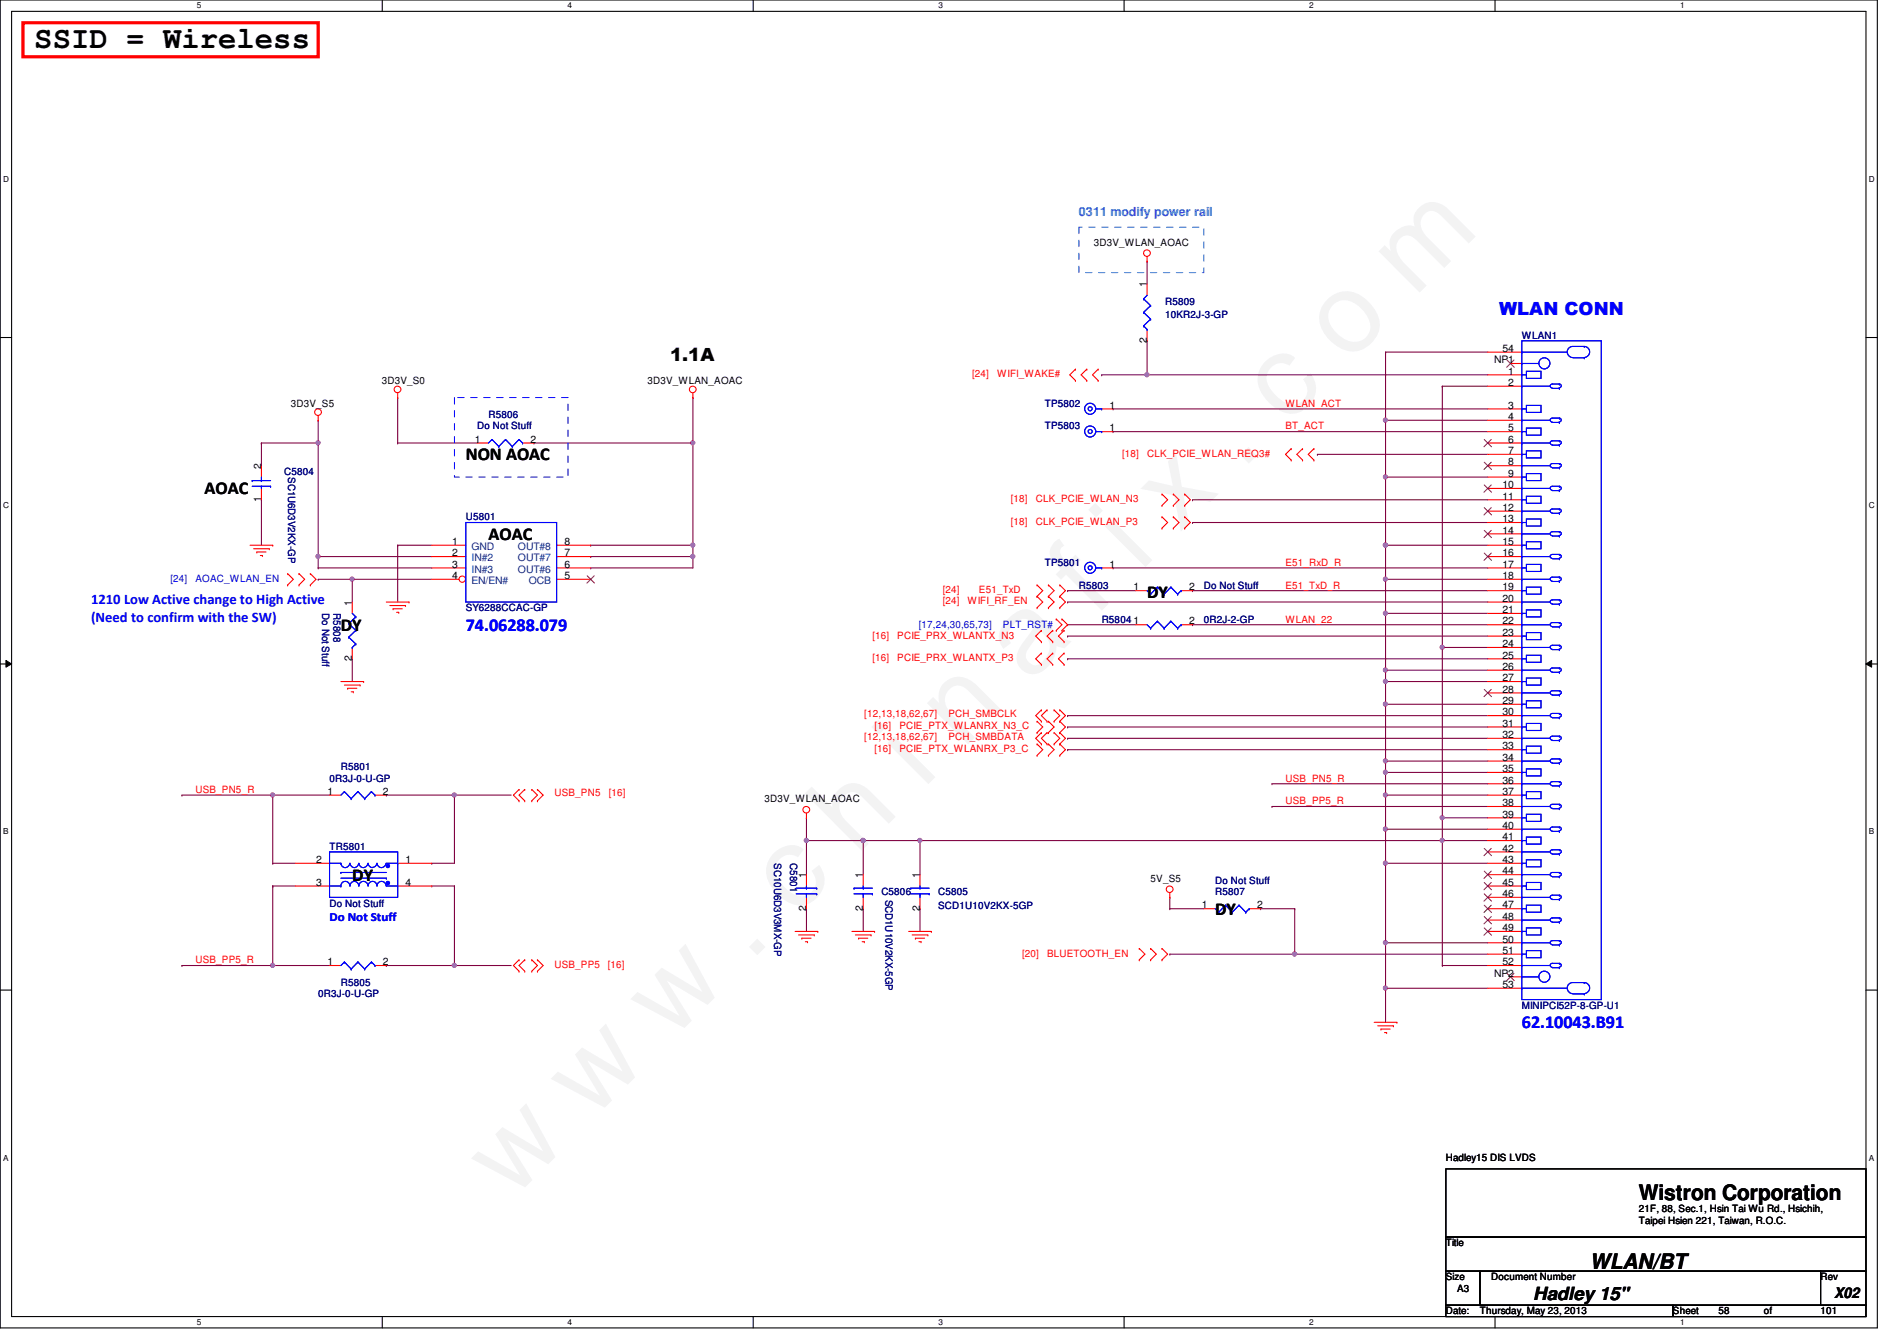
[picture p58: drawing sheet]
<svg xmlns="http://www.w3.org/2000/svg" width="297mm" height="210mm" viewBox="0 0 297 210" stroke-linecap="round" stroke-linejoin="round" font-family="sans-serif">
<defs><g id="words">
<text font-size="17.6" fill="#f0f" x="80.1" y="188" transform="rotate(-45 80.1 188)">w w w . c h i n a f i x . c o m</text>
<text font-size="4.8" x="5.4" y="7.6">SSID = Wireless</text>
<g font-size="3.3">
<text x="256.6" y="187.9">Wistron Corporation</text>
<text x="249" y="198.6">WLAN/BT</text>
</g>
<g font-size="2.8" fill="#00f">
<text x="234.7" y="49.4">WLAN CONN</text>
<text x="72.9" y="98.7">74.06288.079</text>
<text x="238.3" y="161">62.10043.B91</text>
</g>
<g font-size="2.8">
<text x="104.9" y="56.5">1.1A</text>
<text x="32" y="77.4">AOAC</text>
<text x="72.9" y="72.1">NON AOAC</text>
<text x="76.5" y="84.5">AOAC</text>
<text x="179.6" y="93.6">DY</text>
<text x="53.4" y="98.7">DY</text>
<text x="55.2" y="137.8">DY</text>
<text x="190.3" y="143.2">DY</text>
<text x="240.1" y="203.5">Hadley 15&quot;</text>
</g>
<g font-size="2.3" fill="#00f">
<text x="14.3" y="94.6">1210 Low Active change to High Active</text>
<text x="14.3" y="97.4">(Need to confirm with the SW)</text>
</g>
<text font-size="2.3" x="287.2" y="203.2">X02</text>
<text font-size="1.9" fill="#0080ff" x="168.9" y="33.8">0311 modify power rail</text>
<text font-size="1.9" fill="#00f" x="51.6" y="144.1">Do Not Stuff</text>
<g font-size="1.6">
<text x="171.3" y="38.4">3D3V_WLAN_AOAC</text>
<text x="179.6" y="45" transform="rotate(-90 179.6 45)">1</text>
<text x="179.6" y="53.7" transform="rotate(-90 179.6 53.7)">2</text>
<text x="234" y="56.9">NP1</text>
<text x="235.3" y="55.1">54</text>
<text x="236.2" y="58.6">1</text>
<text x="45.5" y="63.7">3D3V_S5</text>
<text x="59.8" y="60.1">3D3V_S0</text>
<text x="101.4" y="60.1">3D3V_WLAN_AOAC</text>
<text x="173.7" y="64">1</text>
<text x="236.2" y="64">3</text>
<text x="236.2" y="60.4">2</text>
<text x="236.2" y="65.7">4</text>
<text x="74.4" y="69.3">1</text>
<text x="83.1" y="69.3">2</text>
<text x="173.7" y="67.5">1</text>
<text x="236.2" y="67.5">5</text>
<text x="236.2" y="71.1">7</text>
<text x="236.2" y="69.3">6</text>
<text x="40.9" y="73.4" transform="rotate(-90 40.9 73.4)">2</text>
<text x="235.3" y="76.4">10</text>
<text x="236.2" y="74.6">9</text>
<text x="236.2" y="72.9">8</text>
<text x="40.9" y="78.6" transform="rotate(-90 40.9 78.6)">1</text>
<text x="235.3" y="78.2">11</text>
<text x="235.3" y="81.7">13</text>
<text x="235.3" y="80">12</text>
<text x="235.3" y="83.5">14</text>
<text x="70.8" y="85.3">1</text>
<text x="70.8" y="87.1">2</text>
<text x="70.8" y="88.9">3</text>
<text x="88.4" y="88.9">6</text>
<text x="88.4" y="87.1">7</text>
<text x="88.4" y="85.3">8</text>
<text x="173.7" y="88.9">1</text>
<text x="235.3" y="85.3">15</text>
<text x="235.3" y="88.9">17</text>
<text x="235.3" y="87.1">16</text>
<text x="55.1" y="94.8" transform="rotate(-90 55.1 94.8)">1</text>
<text x="70.8" y="90.6">4</text>
<text x="88.4" y="90.6">5</text>
<text x="177.5" y="92.4">1</text>
<text x="186.2" y="92.4">2</text>
<text x="235.3" y="92.4">19</text>
<text x="235.3" y="96">21</text>
<text x="235.3" y="90.6">18</text>
<text x="235.3" y="94.2">20</text>
<text x="177.5" y="97.7">1</text>
<text x="186.2" y="97.7">2</text>
<text x="235.3" y="99.5">23</text>
<text x="235.3" y="97.7">22</text>
<text x="235.3" y="101.3">24</text>
<text x="55.1" y="103.5" transform="rotate(-90 55.1 103.5)">2</text>
<text x="235.3" y="103.1">25</text>
<text x="235.3" y="106.6">27</text>
<text x="235.3" y="104.9">26</text>
<text x="235.3" y="110.2">29</text>
<text x="235.3" y="113.7">31</text>
<text x="235.3" y="108.4">28</text>
<text x="235.3" y="112">30</text>
<text x="235.3" y="117.3">33</text>
<text x="235.3" y="115.5">32</text>
<text x="235.3" y="119.1">34</text>
<text x="51.3" y="124.4">1</text>
<text x="59.9" y="124.4">2</text>
<text x="119.7" y="125.6">3D3V_WLAN_AOAC</text>
<text x="235.3" y="120.9">35</text>
<text x="235.3" y="124.4">37</text>
<text x="235.3" y="122.6">36</text>
<text x="235.3" y="128">39</text>
<text x="235.3" y="131.5">41</text>
<text x="235.3" y="126.2">38</text>
<text x="235.3" y="129.8">40</text>
<text x="49.5" y="135.1">2</text>
<text x="63.5" y="135.1">1</text>
<text x="126.2" y="137.5" transform="rotate(-90 126.2 137.5)">1</text>
<text x="135.1" y="137.5" transform="rotate(-90 135.1 137.5)">1</text>
<text x="144" y="137.5" transform="rotate(-90 144 137.5)">1</text>
<text x="235.3" y="135.1">43</text>
<text x="235.3" y="133.3">42</text>
<text x="235.3" y="136.9">44</text>
<text x="49.5" y="138.6">3</text>
<text x="63.5" y="138.6">4</text>
<text x="126.2" y="142.6" transform="rotate(-90 126.2 142.6)">2</text>
<text x="135.1" y="142.6" transform="rotate(-90 135.1 142.6)">2</text>
<text x="144" y="142.6" transform="rotate(-90 144 142.6)">2</text>
<text x="180.2" y="138">5V_S5</text>
<text x="188.2" y="142.2">1</text>
<text x="196.8" y="142.2">2</text>
<text x="235.3" y="138.6">45</text>
<text x="235.3" y="142.2">47</text>
<text x="235.3" y="140.4">46</text>
<text x="235.3" y="144">48</text>
<text x="235.3" y="145.8">49</text>
<text x="235.3" y="149.3">51</text>
<text x="235.3" y="147.5">50</text>
<text x="51.3" y="151.1">1</text>
<text x="59.9" y="151.1">2</text>
<text x="234" y="152.9">NP2</text>
<text x="235.3" y="151.1">52</text>
<text x="235.3" y="154.6">53</text>
<text x="226.4" y="181.7">Hadley15 DIS LVDS</text>
<text x="256.6" y="189.7">21F, 88, Sec.1, Hsin Tai Wu Rd., Hsichih,</text>
<text x="256.6" y="191.6">Taipei Hsien 221, Taiwan, R.O.C.</text>
<text x="226.4" y="195.1">Title</text>
<text x="226.4" y="200.4">Size</text>
<text x="228.2" y="202.2">A3</text>
<text x="233.5" y="200.4">Document Number</text>
<text x="285.1" y="200.4">Rev</text>
<text x="226.4" y="205.7">Date:</text>
<text x="231.7" y="205.7">Thursday, May 23, 2013</text>
<text x="262" y="205.7">Sheet</text>
<text x="269.1" y="205.7">58</text>
<text x="276.2" y="205.7">of</text>
<text x="285.1" y="205.7">101</text>
</g>
<g font-size="1.6" fill="#000080">
<text x="182.5" y="47.7">R5809</text>
<text x="182.5" y="49.8">10KR2J-3-GP</text>
<text x="238.3" y="53">WLAN1</text>
<text x="76.5" y="65.4">R5806</text>
<text x="163.6" y="63.7">TP5802</text>
<text x="74.7" y="67.2">Do Not Stuff</text>
<text x="163.6" y="67.2">TP5803</text>
<text x="44.5" y="74.3">C5804</text>
<text x="45.1" y="74.7" transform="rotate(90 45.1 74.7)">SC1U6D3V2KX-GP</text>
<text x="72.9" y="81.4">U5801</text>
<text x="163.6" y="88.6">TP5801</text>
<text x="72.9" y="95.7">SY6288CCAC-GP</text>
<text x="168.9" y="92.1">R5803</text>
<text x="188.5" y="92.1">Do Not Stuff</text>
<text x="50.5" y="96" transform="rotate(90 50.5 96)">Do Not Stuff</text>
<text x="52.2" y="96" transform="rotate(90 52.2 96)">R5808</text>
<text x="172.5" y="97.5">R5804</text>
<text x="188.5" y="97.5">0R2J-2-GP</text>
<text x="51.6" y="122.3">0R3J-0-U-GP</text>
<text x="53.4" y="120.6">R5801</text>
<text x="51.6" y="133">TR5801</text>
<text x="121.2" y="135.1" transform="rotate(90 121.2 135.1)">SC10U6D3V3MX-GP</text>
<text x="123.7" y="135.1" transform="rotate(90 123.7 135.1)">C5801</text>
<text x="51.6" y="141.9">Do Not Stuff</text>
<text x="138" y="140.1">C5806</text>
<text x="138.7" y="140.8" transform="rotate(90 138.7 140.8)">SCD1U10V2KX-5GP</text>
<text x="146.9" y="140.1">C5805</text>
<text x="146.9" y="142.2">SCD1U10V2KX-5GP</text>
<text x="190.3" y="140.1">R5807</text>
<text x="190.3" y="138.3">Do Not Stuff</text>
<text x="53.4" y="154.3">R5805</text>
<text x="49.8" y="156.1">0R3J-0-U-GP</text>
<text x="238.3" y="157.9">MINIPCI52P-8-GP-U1</text>
</g>
<g font-size="1.6" fill="#f00">
<text x="152.2" y="59.1">[24]</text>
<text x="156.2" y="59.1">WIFI_WAKE#</text>
<text x="201.3" y="63.7">WLAN_ACT</text>
<text x="175.7" y="71.5">[18]</text>
<text x="179.6" y="71.5">CLK_PCIE_WLAN_REQ3#</text>
<text x="201.3" y="67.2">BT_ACT</text>
<text x="158.3" y="82.2">[18]</text>
<text x="158.3" y="78.6">[18]</text>
<text x="162.2" y="82.2">CLK_PCIE_WLAN_P3</text>
<text x="162.2" y="78.6">CLK_PCIE_WLAN_N3</text>
<text x="201.3" y="88.6">E51_RxD_R</text>
<text x="147.6" y="94.6">[24]</text>
<text x="147.6" y="92.8">[24]</text>
<text x="151.5" y="94.6">WIFI_RF_EN</text>
<text x="153.3" y="92.8">E51_TxD</text>
<text x="201.3" y="92.1">E51_TxD_R</text>
<text x="136.6" y="99.9">[16]</text>
<text x="140.5" y="99.9">PCIE_PRX_WLANTX_N3</text>
<text x="201.3" y="97.5">WLAN_22</text>
<text x="136.6" y="103.5">[16]</text>
<text x="140.5" y="103.5">PCIE_PRX_WLANTX_P3</text>
<text x="135.3" y="112.2">[12,13,18,62,67]</text>
<text x="148.5" y="112.2">PCH_SMBCLK</text>
<text x="135.3" y="115.8">[12,13,18,62,67]</text>
<text x="136.9" y="117.7">[16]</text>
<text x="136.9" y="114.2">[16]</text>
<text x="140.8" y="117.7">PCIE_PTX_WLANRX_P3_C</text>
<text x="140.8" y="114.2">PCIE_PTX_WLANRX_N3_C</text>
<text x="148.5" y="115.8">PCH_SMBDATA</text>
<text x="30.6" y="124.1">USB_PN5_R</text>
<text x="86.8" y="124.7">USB_PN5</text>
<text x="95.3" y="124.7">[16]</text>
<text x="201.3" y="125.9">USB_PP5_R</text>
<text x="201.3" y="122.3">USB_PN5_R</text>
<text x="160.1" y="149.7">[20]</text>
<text x="164" y="149.7">BLUETOOTH_EN</text>
<text x="30.6" y="150.8">USB_PP5_R</text>
<text x="86.8" y="151.5">USB_PP5</text>
<text x="95.2" y="151.5">[16]</text>
</g>
<g font-size="1.6" fill="#004080">
<text x="73.8" y="86.1">GND</text>
<text x="73.8" y="87.8">IN#2</text>
<text x="73.8" y="89.6">IN#3</text>
<text x="81.1" y="89.6">OUT#6</text>
<text x="81.1" y="87.8">OUT#7</text>
<text x="81.1" y="86.1">OUT#8</text>
<text x="73.8" y="91.4">EN/EN#</text>
<text x="82.8" y="91.4">OCB</text>
</g>
<g font-size="1.6" fill="#00f">
<text x="26.7" y="91.1">[24]</text>
<text x="30.6" y="91.1">AOAC_WLAN_EN</text>
<text x="143.9" y="98.3">[17,24,30,65,73]</text>
<text x="157.1" y="98.3">PLT_RST#</text>
</g>
<g font-size="1.3">
<text x="30.8" y="1.3">5</text>
<text x="88.9" y="1.3">4</text>
<text x="146.9" y="1.3">3</text>
<text x="205" y="1.3">2</text>
<text x="263.1" y="1.3">1</text>
<text x=".5" y="28.4">D</text>
<text x="292.6" y="28.4">D</text>
<text x=".5" y="79.5">C</text>
<text x="292.6" y="79.5">C</text>
<text x=".5" y="130.6">B</text>
<text x="292.6" y="130.6">B</text>
<text x=".5" y="181.7">A</text>
<text x="292.6" y="181.7">A</text>
<text x="30.8" y="207.4">5</text>
<text x="88.9" y="207.4">4</text>
<text x="146.9" y="207.4">3</text>
<text x="205" y="207.4">2</text>
<text x="263.1" y="207.4">1</text>
</g>
</g></defs>
<path d="M0 0h294v207.9h-294zM1.8 1.8h290.4v204.3h-290.4z" fill="none" stroke="#000" stroke-width=".17"/>
<g fill="#fff">
<path d="M30.8 .2h.7v1.4h-.7z"/>
<path d="M30.8 206.2h.7v1.4h-.7z"/>
</g>
<path d="M59.9 0v1.8M59.9 206.1v1.8" fill="none" stroke="#000" stroke-width=".17"/>
<g fill="#fff">
<path d="M88.9 .2h.6v1.4h-.6z"/>
<path d="M88.9 206.2h.6v1.4h-.6z"/>
</g>
<path d="M117.9 0v1.8M117.9 206.1v1.8" fill="none" stroke="#000" stroke-width=".17"/>
<g fill="#fff">
<path d="M146.9 .2h.7v1.4h-.7z"/>
<path d="M146.9 206.2h.7v1.4h-.7z"/>
</g>
<path d="M176 0v1.8M176 206.1v1.8" fill="none" stroke="#000" stroke-width=".17"/>
<g fill="#fff">
<path d="M205 .2h.7v1.4h-.7z"/>
<path d="M205 206.2h.7v1.4h-.7z"/>
</g>
<path d="M234.1 0v1.8M234.1 206.1v1.8" fill="none" stroke="#000" stroke-width=".17"/>
<g fill="#fff">
<path d="M263.1 .2h.7v1.4h-.7z"/>
<path d="M263.1 206.2h.7v1.4h-.7z"/>
<path d="M.5 27.3h.9v1.4h-.9z"/>
<path d="M292.6 27.3h.9v1.4h-.9z"/>
<path d="M.5 78.4h.9v1.4h-.9z"/>
<path d="M292.6 78.4h.9v1.4h-.9z"/>
</g>
<path d="M0 52.8h1.8M292.2 52.8h1.8" fill="none" stroke="#000" stroke-width=".17"/>
<g fill="#fff">
<path d="M.5 129.5h.8v1.4h-.8z"/>
<path d="M292.6 129.5h.9v1.4h-.9z"/>
</g>
<path d="M0 103.9h1.8M292.2 103.9h1.8" fill="none" stroke="#000" stroke-width=".17"/>
<path d="M.9 103.4l.9 .5-.9 .5zM292.2 103.9l.9-.5v1z" fill="#000"/>
<path d="M.9 103.4l.9 .5-.9 .5zM292.2 103.9l.9-.5v1z" fill="none" stroke="#000" stroke-width=".16"/>
<g fill="#fff">
<path d="M.5 180.5h.8v1.4h-.8z"/>
<path d="M292.6 180.5h.9v1.4h-.9z"/>
</g>
<path d="M0 155h1.8M292.2 155h1.8" fill="none" stroke="#000" stroke-width=".17"/>
<path d="M42.7 151.1h.1M42.7 151.1h8.9" fill="none" stroke="#800040" stroke-width=".17"/>
<circle cx="42.7" cy="151.1" r=".32" fill="#f0f"/>
<circle cx="42.7" cy="151.1" r=".32" fill="none" stroke="#f0f" stroke-width=".17"/>
<path d="M42.7 124.5h.1M42.7 138.7h.1M42.7 124.5h8.9M42.7 124.5v10.6M42.7 138.7v12.4M42.7 138.7h3.6" fill="none" stroke="#800040" stroke-width=".17"/>
<circle cx="42.7" cy="124.4" r=".32" fill="#f0f"/>
<circle cx="42.7" cy="124.4" r=".32" fill="none" stroke="#f0f" stroke-width=".17"/>
<g fill="none" stroke="#800040" stroke-width=".17">
<path d="M40.9 78.2h.1M40.9 69.3h.1M40.9 69.3h8.9M40.9 78.2v7.1M62.3 62.2h.1M62.3 69.3h.1M62.3 62.2v7.1M62.3 69.3h12.4M62.3 85.3h.1M62.3 85.3h5.3M62.3 85.3v8.9M28.5 124.5h.1"/>
<path d="M28.5 124.5h14.2M42.7 135.1h.1M42.7 135.1h3.6M60.5 124.5h.1M60.5 124.5h10.7M28.5 151.1h.1M28.5 151.1h14.2M60.5 151.1h.1M60.5 151.1h10.7"/>
</g>
<circle cx="49.8" cy="69.3" r=".32" fill="#f0f"/>
<circle cx="49.8" cy="69.3" r=".32" fill="none" stroke="#f0f" stroke-width=".17"/>
<path d="M40.9 69.3h.1M40.9 69.3v3.6M49.8 65.8h.1M49.8 65.8v23.1M49.8 87.1h.1M49.8 87.1h17.8" fill="none" stroke="#800040" stroke-width=".17"/>
<circle cx="49.8" cy="87.1" r=".32" fill="#f0f"/>
<circle cx="49.8" cy="87.1" r=".32" fill="none" stroke="#f0f" stroke-width=".17"/>
<path d="M49.8 88.9h.1M49.8 90.7h.1M49.8 88.9h17.8M49.8 90.7h5.4" fill="none" stroke="#800040" stroke-width=".17"/>
<circle cx="55.1" cy="90.7" r=".32" fill="#f0f"/>
<circle cx="55.1" cy="90.7" r=".32" fill="none" stroke="#f0f" stroke-width=".17"/>
<g fill="none" stroke="#800040" stroke-width=".17">
<path d="M179.6 58.7h53.4M174.3 64h58.7M174.3 67.6h58.7M186.7 78.2h46.3M225.8 60.5v40.8M55.2 90.7h.1M55.2 90.7v3.5M55.2 90.7h12.4M167.2 94.2h65.8M167.2 99.6h65.8M174.3 88.9h58.7M186.7 97.8h46.3"/>
<path d="M186.7 81.8h46.3M186.7 92.5h46.3M55.2 103.1h.1M55.2 103.1v3.6M167.2 103.1h65.8M167.2 117.3h65.8M167.2 113.8h65.8M167.2 112h65.8M167.2 115.6h65.8M144.1 131.6h81.7M199.2 126.2h33.8M199.2 122.7h33.8"/>
<path d="M202.7 149.4h30.3"/>
</g>
<g fill="none" stroke="#f00" stroke-width=".17">
<path d="M49.8 65.8h.1M49.8 65.1v.7M62.3 62.2h.1M62.3 61.5v.7M39.2 85.3h3.5M39.7 85.9h2.5M40.2 86.4h.1M40.2 86.4h1.5M40.8 87h.3M41.1 87h.1M42.2 85.9h.1M42.7 85.3h.1"/>
<path d="M45 91.6h.1M45 89.8h.1M45 89.8l.9 .9-.9 .9M46.8 89.8h.1M46.8 91.6h.1M46.8 89.8l.9 .9-.9 .9M48.6 91.6h.1M48.6 89.8h.1M48.6 89.8l.9 .9-.9 .9M60.5 94.2h3.5M61 94.8h2.5M61.5 95.3h.1"/>
<path d="M61.5 95.3h1.5M62.1 95.8h.3M62.4 95.8h.1M63.5 94.8h.1M64 94.2h.1M53.4 106.7h3.5M53.9 107.2h2.5M54.4 107.7h.1M54.4 107.7h1.5M55 108.3h.3M55.3 108.3h.1M56.4 107.2h.1"/>
<path d="M56.9 106.7h.1M46.3 135.1h5.3M46.3 138.7h5.3M62.3 135.1h5.3M62.3 138.7h5.3"/>
<circle cx="49.8" cy="64.5" r=".52"/>
<circle cx="62.3" cy="61" r=".52"/>
</g>
<path d="M226.4 183h65.8v10.6h-65.8zM226.4 193.6h65.8v5.4h-65.8zM226.4 199h5.3v5.3h-5.3zM231.7 199h53.4v5.3h-53.4zM285.1 199h7.1v5.3h-7.1zM226.4 204.3h35.6v1.8h-35.6zM262 204.3h30.2v1.8h-30.2z" fill="none" stroke="#000" stroke-width=".17"/>
<path d="M3.6 3.6h46.2v5.3h-46.2z" fill="none" stroke="#f00" stroke-width=".51"/>
<g fill="none" stroke="#00f" stroke-width=".17">
<path d="M51.6 135.1h1.8M51.6 138.7h1.8M53.4 135.1a.7 .7 0 0 0 .7 .7 .7 .7 0 0 0 .7-.7M53.4 136.6h.1M53.4 138.7a.7 .7 0 0 1 .7-.7 .7 .7 0 0 1 .7 .7M53.4 138.7h.1M53.4 135.1h.1M53.4 136.6h7.1M53.4 137.5h7.1M54.8 135.1a.68 .68 0 0 0 .7 .7 .68 .68 0 0 0 .7-.7M54.8 138.7a.68 .68 0 0 1 .7-.7 .68 .68 0 0 1 .7 .7M56.2 135.1a.7 .7 0 0 0 .7 .7 .7 .7 0 0 0 .7-.7"/>
<path d="M56.2 138.7a.7 .7 0 0 1 .7-.7 .7 .7 0 0 1 .7 .7M57.7 135.1a.66 .66 0 0 0 .5 .7 .66 .66 0 0 0 .7-.4l.1-.3M57.7 138.7a.68 .68 0 0 1 .6-.7 .68 .68 0 0 1 .7 .7M59.1 135.1a.7 .7 0 0 0 .6 .7 .7 .7 0 0 0 .7-.7M59.1 138.7a.7 .7 0 0 1 .6-.7 .7 .7 0 0 1 .7 .7M60.5 137.5h.1M60.5 135.1h1.8M60.5 138.7h1.8M62.3 135.1h.1M62.3 138.7h.1"/>
</g>
<circle cx="60.7" cy="135.6" r=".26" fill="#00f"/>
<circle cx="60.7" cy="135.6" r=".26" fill="none" stroke="#00f" stroke-width=".17"/>
<circle cx="60.7" cy="138.2" r=".26" fill="#00f"/>
<g fill="none" stroke="#00f" stroke-width=".17">
<path d="M51.6 133.3h10.7v7.2h-10.7zM51.6 135.1h1.8M51.6 138.7h1.8M53.4 135.1a.7 .7 0 0 0 .7 .7 .7 .7 0 0 0 .7-.7M53.4 136.6h.1M53.4 138.7a.7 .7 0 0 1 .7-.7 .7 .7 0 0 1 .7 .7M53.4 138.7h.1M53.4 135.1h.1M53.4 136.6h7.1M53.4 137.5h7.1M54.8 135.1a.68 .68 0 0 0 .7 .7 .68 .68 0 0 0 .7-.7M54.8 138.7a.68 .68 0 0 1 .7-.7 .68 .68 0 0 1 .7 .7"/>
<path d="M56.2 135.1a.7 .7 0 0 0 .7 .7 .7 .7 0 0 0 .7-.7M56.2 138.7a.7 .7 0 0 1 .7-.7 .7 .7 0 0 1 .7 .7M57.7 135.1a.66 .66 0 0 0 .5 .7 .66 .66 0 0 0 .7-.4l.1-.3M57.7 138.7a.68 .68 0 0 1 .6-.7 .68 .68 0 0 1 .7 .7M59.1 135.1a.7 .7 0 0 0 .6 .7 .7 .7 0 0 0 .7-.7M59.1 138.7a.7 .7 0 0 1 .6-.7 .7 .7 0 0 1 .7 .7M60.5 137.5h.1M60.5 135.1h1.8M60.5 138.7h1.8M62.3 135.1h.1M62.3 138.7h.1"/>
<circle cx="60.7" cy="138.2" r=".26"/>
</g>
<circle cx="60.7" cy="135.6" r=".26" fill="#00f"/>
<circle cx="60.7" cy="135.6" r=".26" fill="none" stroke="#00f" stroke-width=".17"/>
<circle cx="60.7" cy="138.2" r=".26" fill="#00f"/>
<g fill="none" stroke="#00f" stroke-width=".17">
<path d="M238.3 53.3h12.4v103.2h-12.4zM238.3 58.7h.1M238.3 55.1h.1M238.3 56.9h.1M238.3 58.7h.7M238.3 55.1h7.1M238.3 56.9h2.7M239 58.1h2.3v1.1h-2.3zM246.3 56h1.8M248.1 54.2h-1.8a.87 .87 0 0 0-.9 .9 .87 .87 0 0 0 .9 .9M248.1 54.2a.87 .87 0 0 1 .8 .9 .87 .87 0 0 1-.8 .9M248.1 56h.1"/>
<path d="M248.1 54.2h.1M39.5 75.2h.1M39.5 76.1h2.9M39.5 75.2h2.9M40.9 76.1h.1M40.9 75.2h.1M40.9 74.7v.5M40.9 76.1v.4M42.4 76.1h.1M238.3 60.5h.1M238.3 64h.1M238.3 65.8h.1"/>
<path d="M238.3 69.3h.1M238.3 67.6h.1M238.3 72.9h.1M238.3 71.1h.1M238.3 76.5h.1M238.3 74.7h.1M238.3 78.2h.1M238.3 60.5h4.4M238.3 64h.7M238.3 65.8h4.4M238.3 69.3h4.4M238.3 67.6h.7"/>
<path d="M238.3 72.9h4.4M238.3 71.1h.7M238.3 76.5h4.4M238.3 74.7h.7M238.3 78.2h.7M239 63.5h2.3v1.1h-2.3zM239 67h2.3v1.1h-2.3zM239 70.6h2.3v1.1h-2.3zM239 74.1h2.3v1.1h-2.3zM239 77.7h2.3v1.1h-2.3zM243.1 60.8h1.1M243.1 66.1h1.1"/>
<path d="M243.1 69.7h1.1M243.1 73.2h1.1M243.1 76.8h1.1M244.2 60.8h.1M244.2 60.1l-1.3 .1a.32 .32 0 0 0 0 .5h.2M244.2 60.1a.3 .3 0 0 1 .3 .3 .3 .3 0 0 1-.4 .3M244.2 60.1h.1M244.2 65.4l-1.3 .1a.32 .32 0 0 0 0 .5l.2 .1M244.2 66.1h.1M244.2 65.4h.1M244.2 65.4a.3 .3 0 0 1 .3 .4 .3 .3 0 0 1-.4 .2M244.2 69a.3 .3 0 0 1 .3 .3 .3 .3 0 0 1-.4 .3"/>
<path d="M244.2 69.7h.1M244.2 69h-1.3a.32 .32 0 0 0 0 .6h.2M244.2 69h.1M244.2 72.6a.3 .3 0 0 1 .3 .3 .3 .3 0 0 1-.4 .3M244.2 73.2h.1M244.2 72.6h-1.3a.32 .32 0 0 0 0 .5l.2 .1M244.2 72.6h.1M244.2 76.1a.3 .3 0 0 1 .3 .3 .3 .3 0 0 1-.4 .3M244.2 76.8h.1M244.2 76.1l-1.3 .1a.32 .32 0 0 0 0 .5l.2 .1M244.2 76.1h.1M244.2 79.7a.3 .3 0 0 1 .3 .3 .3 .3 0 0 1-.4 .3"/>
<path d="M244.2 79.7h-1.3a.32 .32 0 0 0 0 .6h.2M244.2 79.7h.1M54.6 97.6h.1M54.6 99.7h.1M54.6 97.6l1.1 1.1M54.6 99.7l1.1 1.1M55.2 96l.5 .6M55.7 96.6h.1M55.7 98.7h.1M55.7 96.6l-1.1 1M55.7 98.7l-1.1 1M238.3 80h.1"/>
<path d="M238.3 83.6h.1M238.3 81.8h.1M238.3 87.1h.1M238.3 85.3h.1M238.3 90.7h.1M238.3 88.9h.1M238.3 94.2h.1M238.3 92.5h.1M238.3 97.8h.1M238.3 96h.1M238.3 99.6h.1M238.3 80h4.4"/>
<path d="M238.3 83.6h4.4M238.3 81.8h.7M238.3 87.1h4.4M238.3 85.3h.7M238.3 90.7h4.4M238.3 88.9h.7M238.3 94.2h4.4M238.3 92.5h.7M238.3 97.8h4.4M238.3 96h.7M238.3 99.6h.7M239 81.2h2.3v1.1h-2.3z"/>
<path d="M239 84.8h2.3v1.1h-2.3zM239 88.3h2.3v1.2h-2.3zM239 91.9h2.3v1.1h-2.3zM239 95.5h2.3v1.1h-2.3zM239 99h2.3v1.1h-2.3zM243.1 80.3h1.1M243.1 83.9h1.1M243.1 87.5h1.1M243.1 91h1.1M243.1 94.6h1.1M243.1 98.1h1.1M244.2 80.3h.1"/>
<path d="M244.2 83.2a.3 .3 0 0 1 .3 .3 .3 .3 0 0 1-.4 .3M244.2 83.9h.1M244.2 83.2l-1.3 .1a.32 .32 0 0 0 0 .5l.2 .1M244.2 83.2h.1M244.2 86.8a.3 .3 0 0 1 .3 .3 .3 .3 0 0 1-.4 .3M244.2 87.5h.1M244.2 86.8h-1.3a.32 .32 0 0 0 0 .6h.2M244.2 86.8h.1M244.2 90.3a.3 .3 0 0 1 .3 .4 .3 .3 0 0 1-.4 .2M244.2 91h.1M244.2 90.3l-1.3 .1a.32 .32 0 0 0 0 .5l.2 .1M244.2 90.3h.1"/>
<path d="M244.2 93.9a.3 .3 0 0 1 .3 .3 .3 .3 0 0 1-.4 .3M244.2 94.6h.1M244.2 93.9h-1.3a.32 .32 0 0 0 0 .6h.2M244.2 93.9h.1M244.2 97.5a.3 .3 0 0 1 .3 .3 .3 .3 0 0 1-.4 .2M244.2 98.1h.1M244.2 97.5h-1.3a.32 .32 0 0 0 0 .5l.2 .1M244.2 97.5h.1M55.2 101.3h.1M55.7 100.8h.1M55.7 100.8l-.5 .5M238.3 101.3h.1"/>
<path d="M238.3 106.7h.1M238.3 103.1h.1M238.3 108.5h.1M238.3 104.9h.1M238.3 112h.1M238.3 110.2h.1M238.3 117.3h.1M238.3 113.8h.1M238.3 119.1h.1M238.3 115.6h.1M238.3 101.3h4.4M238.3 106.7h.7"/>
<path d="M238.3 103.1h.7M238.3 108.5h4.4M238.3 104.9h4.4M238.3 112h4.4M238.3 110.2h.7M238.3 117.3h.7M238.3 113.8h.7M238.3 119.1h4.4M238.3 115.6h4.4M239 102.6h2.3v1.1h-2.3zM239 106.1h2.3v1.1h-2.3zM239 109.7h2.3v1.1h-2.3z"/>
<path d="M239 113.2h2.3v1.1h-2.3zM239 116.8h2.3v1.1h-2.3zM243.1 101.7h1.1M243.1 105.2h1.1M243.1 108.8h1.1M243.1 112.4h1.1M243.1 115.9h1.1M243.1 119.5h1.1M244.2 101a.3 .3 0 0 1 .3 .3 .3 .3 0 0 1-.4 .3M244.2 101.7h.1M244.2 101h-1.3a.32 .32 0 0 0 0 .6h.2M244.2 101h.1"/>
<path d="M244.2 111.7h.1M244.2 108.1h.1M244.2 104.6h-1.3a.32 .32 0 0 0 0 .5l.2 .1M244.2 105.2h.1M244.2 104.6a.3 .3 0 0 1 .3 .3 .3 .3 0 0 1-.4 .3M244.2 108.1l-1.3 .1a.32 .32 0 0 0 0 .5l.2 .1M244.2 108.8h.1M244.2 104.6h.1M244.2 108.1a.3 .3 0 0 1 .3 .3 .3 .3 0 0 1-.4 .3M244.2 111.7h-1.3a.32 .32 0 0 0 0 .6h.2M244.2 112.4h.1M244.2 111.7a.3 .3 0 0 1 .3 .3 .3 .3 0 0 1-.4 .3"/>
<path d="M244.2 118.8h.1M244.2 115.2l-1.3 .1a.32 .32 0 0 0 0 .5l.2 .1M244.2 115.9h.1M244.2 115.2a.3 .3 0 0 1 .3 .4 .3 .3 0 0 1-.4 .2M244.2 118.8h-1.3a.32 .32 0 0 0 0 .6h.2M244.2 119.5h.1M244.2 115.2h.1M244.2 118.8a.3 .3 0 0 1 .3 .3 .3 .3 0 0 1-.4 .3M51.6 133.3h10.7v7.2h-10.7zM53.9 123.9h.1M53.9 123.9l-.5 .6M53.9 123.9l1.1 1.1"/>
<path d="M55 125h.1M56 123.9h.1M56 123.9l-1 1.1M56 123.9l1.1 1.1M57.1 125h.1M58.2 123.9h.1M58.2 123.9l-1.1 1.1M58.2 123.9l.5 .6M58.7 124.5h.1M238.3 122.7h.1M238.3 120.9h.1M238.3 128h.1"/>
<path d="M238.3 124.5h.1M238.3 129.8h.1M238.3 126.2h.1M238.3 133.3h.1M238.3 131.6h.1M238.3 138.7h.1M238.3 135.1h.1M238.3 136.9h.1M238.3 122.7h4.4M238.3 120.9h.7M238.3 128h.7M238.3 124.5h.7"/>
<path d="M238.3 129.8h4.4M238.3 126.2h4.4M238.3 133.3h4.4M238.3 131.6h.7M238.3 138.7h.7M238.3 135.1h.7M238.3 136.9h4.4M239 120.4h2.3v1.1h-2.3zM239 123.9h2.3v1.1h-2.3zM239 127.5h2.3v1.1h-2.3zM239 131h2.3v1.1h-2.3zM239 134.6h2.3v1.1h-2.3z"/>
<path d="M239 138.1h2.3v1.1h-2.3zM243.1 123h1.1M243.1 126.6h1.1M243.1 130.1h1.1M243.1 133.7h1.1M243.1 137.2h1.1M244.2 122.3h.1M244.2 122.3l-1.3 .1a.32 .32 0 0 0 0 .5l.2 .1M244.2 123h.1M244.2 122.3a.3 .3 0 0 1 .3 .4 .3 .3 0 0 1-.4 .2M244.2 133h.1M244.2 129.5h.1"/>
<path d="M244.2 125.9h-1.3a.32 .32 0 0 0 0 .6h.2M244.2 126.6h.1M244.2 125.9a.3 .3 0 0 1 .3 .3 .3 .3 0 0 1-.4 .3M244.2 129.5h-1.3a.32 .32 0 0 0 0 .5l.2 .1M244.2 130.1h.1M244.2 125.9h.1M244.2 129.5a.3 .3 0 0 1 .3 .3 .3 .3 0 0 1-.4 .2M244.2 133l-1.3 .1a.32 .32 0 0 0 0 .5h.2M244.2 133.7h.1M244.2 133a.3 .3 0 0 1 .3 .3 .3 .3 0 0 1-.4 .3M244.2 136.6h-1.3a.32 .32 0 0 0 0 .6h.2M244.2 137.2h.1"/>
<path d="M244.2 136.6a.3 .3 0 0 1 .3 .3 .3 .3 0 0 1-.4 .3M244.2 136.6h.1M53.9 150.6h.1M53.9 150.6l-.5 .5M53.9 150.6l1.1 1.1M55 151.7h.1M56 150.6h.1M56 150.6l-1 1.1M56 150.6l1.1 1.1M57.1 151.7h.1M58.2 150.6h.1M58.2 150.6l-1.1 1.1"/>
<path d="M58.2 150.6l.5 .5M58.7 151.1h.1M238.3 140.5h.1M238.3 144h.1M238.3 142.2h.1M238.3 149.4h.1M238.3 145.8h.1M238.3 151.1h.1M238.3 147.6h.1M238.3 154.7h.1M238.3 152.9h.1M238.3 140.5h4.4"/>
<path d="M238.3 144h4.4M238.3 142.2h.7M238.3 149.4h.7M238.3 145.8h.7M238.3 151.1h4.4M238.3 147.6h4.4M238.3 154.7h7.1M238.3 152.9h2.7M239 141.7h2.3v1.1h-2.3zM239 145.2h2.3v1.1h-2.3zM239 148.8h2.3v1.1h-2.3zM243.1 140.8h1.1"/>
<path d="M243.1 144.4h1.1M243.1 147.9h1.1M243.1 151.5h1.1M244.2 143.7h.1M244.2 140.1h.1M244.2 140.1l-1.3 .1a.32 .32 0 0 0 0 .5l.2 .1M244.2 140.8h.1M244.2 140.1a.3 .3 0 0 1 .3 .3 .3 .3 0 0 1-.4 .3M244.2 143.7h-1.3a.32 .32 0 0 0 0 .6h.2M244.2 144.4h.1M244.2 143.7a.3 .3 0 0 1 .3 .3 .3 .3 0 0 1-.4 .3M244.2 150.8h.1"/>
<path d="M244.2 147.2l-1.3 .1a.32 .32 0 0 0 0 .5l.2 .1M244.2 147.9h.1M244.2 147.2a.3 .3 0 0 1 .3 .4 .3 .3 0 0 1-.4 .2M244.2 150.8h-1.3a.32 .32 0 0 0 0 .6h.2M244.2 151.5h.1M244.2 147.2h.1M244.2 150.8a.3 .3 0 0 1 .3 .3 .3 .3 0 0 1-.4 .3M246.3 155.6h1.8M248.1 155.6h.1M248.1 153.8h.1M248.1 153.8a.87 .87 0 0 1 .8 .9 .87 .87 0 0 1-.8 .8M248.1 153.8h-1.8a.87 .87 0 0 0-.9 .9 .87 .87 0 0 0 .9 .8"/>
<circle cx="241.8" cy="56.9" r=".87"/>
<circle cx="60.7" cy="138.2" r=".26"/>
<circle cx="241.8" cy="152.9" r=".87"/>
</g>
<g fill="none" stroke="#f00" stroke-width=".17">
<path d="M233 58.7h5.3M233 55.1h5.3M236.5 56.9h1.8M40.9 72.9v1.8M40.9 76.5v1.7M233 64h5.3M233 67.6h5.3M233 71.1h5.3M233 74.7h5.3M233 78.2h5.3M233 60.5h5.3M233 65.8h5.3"/>
<path d="M233 69.3h5.3M233 72.9h5.3M233 76.5h5.3M55.2 94.2v1.8M233 81.8h5.3M233 85.3h5.3M233 88.9h5.3M233 92.5h5.3M233 96h5.3M233 99.6h5.3M233 80h5.3M233 83.6h5.3"/>
<path d="M233 87.1h5.3M233 90.7h5.3M233 94.2h5.3M233 97.8h5.3M55.2 101.3v1.8M233 103.1h5.3M233 106.7h5.3M233 110.2h5.3M233 113.8h5.3M233 117.3h5.3M233 101.3h5.3M233 104.9h5.3"/>
<path d="M233 108.5h5.3M233 112h5.3M233 115.6h5.3M233 119.1h5.3M51.6 124.5h1.8M58.7 124.5h1.8M233 124.5h5.3M233 120.9h5.3M233 128h5.3M233 131.6h5.3M233 135.1h5.3M233 138.7h5.3"/>
<path d="M233 122.7h5.3M233 126.2h5.3M233 129.8h5.3M233 133.3h5.3M233 136.9h5.3M51.6 151.1h1.8M58.7 151.1h1.8M233 151.1h5.3M233 142.2h5.3M233 145.8h5.3M233 149.4h5.3M233 140.5h5.3"/>
<path d="M233 144h5.3M233 147.6h5.3M233 154.7h5.3M236.5 152.9h1.8"/>
</g>
<circle cx="42.7" cy="151.1" r=".32" fill="#f0f"/>
<circle cx="42.7" cy="151.1" r=".32" fill="none" stroke="#f0f" stroke-width=".17"/>
<circle cx="42.7" cy="124.4" r=".32" fill="#f0f"/>
<circle cx="42.7" cy="124.4" r=".32" fill="none" stroke="#f0f" stroke-width=".17"/>
<circle cx="49.8" cy="69.3" r=".32" fill="#f0f"/>
<circle cx="49.8" cy="69.3" r=".32" fill="none" stroke="#f0f" stroke-width=".17"/>
<circle cx="49.8" cy="87.1" r=".32" fill="#f0f"/>
<circle cx="49.8" cy="87.1" r=".32" fill="none" stroke="#f0f" stroke-width=".17"/>
<circle cx="55.1" cy="90.7" r=".32" fill="#f0f"/>
<circle cx="55.1" cy="90.7" r=".32" fill="none" stroke="#f0f" stroke-width=".17"/>
<use href="#words"/>
</svg>
